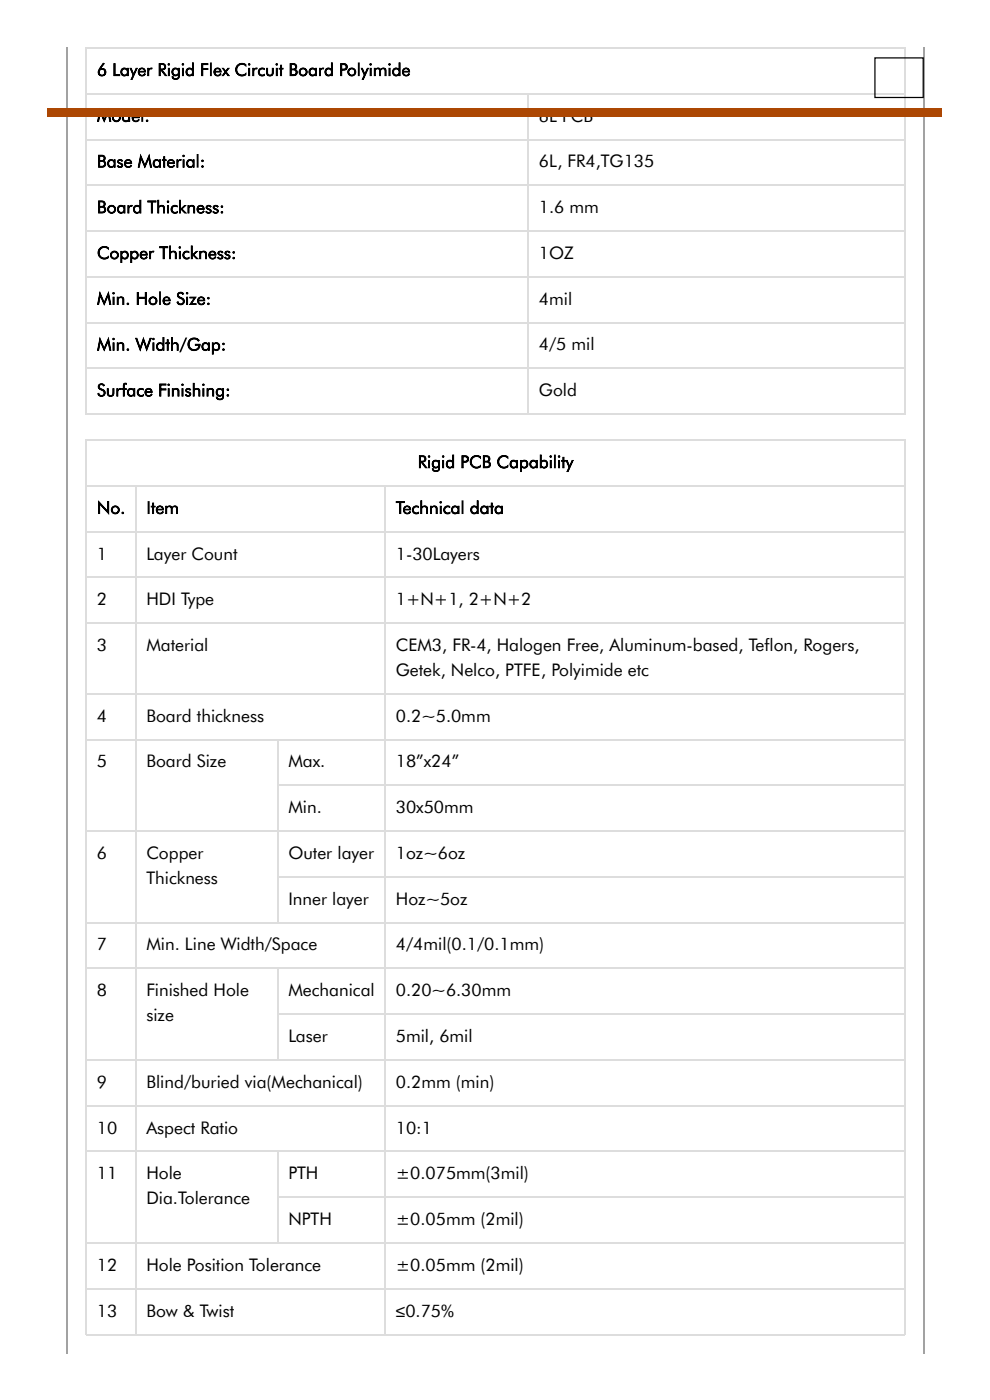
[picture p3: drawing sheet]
<svg xmlns="http://www.w3.org/2000/svg" width="210mm" height="297mm" viewBox="0 0 210 297" stroke-linecap="round" stroke-linejoin="round" font-family="sans-serif">
<defs><g id="words">
<g font-size="3.7">
<text x="20.6" y="16.1">6 Layer Rigid Flex Circuit Board Polyimide</text>
<text x="20.6" y="25.8">Model:</text>
<text x="114.3" y="25.8">6L PCB</text>
<text x="20.6" y="35.5">Base Material:</text>
<text x="114.3" y="35.5">6L, FR4,TG135</text>
<text x="20.6" y="45.2">Board Thickness:</text>
<text x="114.3" y="45.2">1.6 mm</text>
<text x="20.6" y="54.9">Copper Thickness:</text>
<text x="114.3" y="54.9">1OZ</text>
<text x="20.6" y="64.6">Min. Hole Size:</text>
<text x="114.3" y="64.6">4mil</text>
<text x="20.6" y="74.4">Min. Width/Gap:</text>
<text x="114.3" y="74.4">4/5 mil</text>
<text x="20.6" y="84.1">Surface Finishing:</text>
<text x="114.3" y="84.1">Gold</text>
<text x="88.6" y="99.3">Rigid PCB Capability</text>
<text x="20.6" y="109">No.</text>
<text x="31" y="109">Item</text>
<text x="83.9" y="109">Technical data</text>
<text x="20.6" y="118.7">1</text>
<text x="31" y="118.7">Layer Count</text>
<text x="83.9" y="118.7">1-30Layers</text>
<text x="20.6" y="128.4">2</text>
<text x="31" y="128.4">HDI Type</text>
<text x="83.9" y="128.4">1+N+1, 2+N+2</text>
<text x="20.6" y="138.1">3</text>
<text x="31" y="138.1">Material</text>
<text x="83.9" y="138.1">CEM3, FR-4, Halogen Free, Aluminum-based, Teflon, Rogers,</text>
<text x="83.9" y="143.4">Getek, Nelco, PTFE, Polyimide etc</text>
<text x="20.6" y="153.1">4</text>
<text x="31" y="153.1">Board thickness</text>
<text x="83.9" y="153.1">0.2~5.0mm</text>
<text x="20.6" y="162.8">5</text>
<text x="31" y="162.8">Board Size</text>
<text x="61.1" y="162.8">Max.</text>
<text x="83.9" y="162.8">18”x24”</text>
<text x="61.1" y="172.5">Min.</text>
<text x="83.9" y="172.5">30x50mm</text>
<text x="20.6" y="182.2">6</text>
<text x="31" y="182.2">Copper</text>
<text x="61.1" y="182.2">Outer layer</text>
<text x="83.9" y="182.2">1oz~6oz</text>
<text x="31" y="187.5">Thickness</text>
<text x="61.1" y="191.9">Inner layer</text>
<text x="83.9" y="191.9">Hoz~5oz</text>
<text x="20.6" y="201.6">7</text>
<text x="31" y="201.6">Min. Line Width/Space</text>
<text x="83.9" y="201.6">4/4mil(0.1/0.1mm)</text>
<text x="20.6" y="211.3">8</text>
<text x="31" y="211.3">Finished Hole</text>
<text x="61.1" y="211.3">Mechanical</text>
<text x="83.9" y="211.3">0.20~6.30mm</text>
<text x="31" y="216.6">size</text>
<text x="61.1" y="221.1">Laser</text>
<text x="83.9" y="221.1">5mil, 6mil</text>
<text x="20.6" y="230.8">9</text>
<text x="31" y="230.8">Blind/buried via(Mechanical)</text>
<text x="83.9" y="230.8">0.2mm (min)</text>
<text x="20.6" y="240.5">10</text>
<text x="31" y="240.5">Aspect Ratio</text>
<text x="83.9" y="240.5">10:1</text>
<text x="20.6" y="250.2">11</text>
<text x="31" y="250.2">Hole</text>
<text x="61.1" y="250.2">PTH</text>
<text x="83.9" y="250.2">±0.075mm(3mil)</text>
<text x="31" y="255.4">Dia.Tolerance</text>
<text x="61.1" y="259.9">NPTH</text>
<text x="83.9" y="259.9">±0.05mm (2mil)</text>
<text x="20.6" y="269.6">12</text>
<text x="31" y="269.6">Hole Position Tolerance</text>
<text x="83.9" y="269.6">±0.05mm (2mil)</text>
<text x="20.6" y="279.3">13</text>
<text x="31" y="279.3">Bow &amp; Twist</text>
<text x="83.9" y="279.3">≤0.75%</text>
</g>
</g></defs>
<path d="M14.1 10.1v277M196 10.1v277" fill="none" stroke="#a2a2a2" stroke-width=".26"/>
<g fill="#fff">
<path d="M18.5 10.3h173.4v9.7h-173.4z"/>
<path d="M18.5 20h93.6v9.7h-93.6z"/>
<path d="M112.1 20h79.8v9.7h-79.8z"/>
<path d="M18.5 29.7h93.6v9.7h-93.6z"/>
<path d="M112.1 29.7h79.8v9.7h-79.8z"/>
<path d="M18.5 39.4h93.6v9.8h-93.6z"/>
<path d="M112.1 39.4h79.8v9.8h-79.8z"/>
<path d="M18.5 49.2h93.6v9.7h-93.6z"/>
<path d="M112.1 49.2h79.8v9.7h-79.8z"/>
<path d="M18.5 58.9h93.6v9.7h-93.6z"/>
<path d="M112.1 58.9h79.8v9.7h-79.8z"/>
<path d="M18.5 68.6h93.6v9.7h-93.6z"/>
<path d="M112.1 68.6h79.8v9.7h-79.8z"/>
<path d="M18.5 78.3h93.6v9.7h-93.6z"/>
<path d="M112.1 78.3h79.8v9.7h-79.8z"/>
</g>
<path d="M18.2 10.2h173.7M18.2 19.9h173.7M18.3 10.1v77.9M191.8 10.1v77.9M18.2 29.6h173.7M18.2 39.3h173.7M112 20v68M18.2 49h173.7M18.2 58.7h173.7M18.2 68.4h173.7M18.2 78.2h173.7M18.2 87.9h173.7" fill="none" stroke="#ddd" stroke-width=".26"/>
<g fill="#fff">
<path d="M18.5 93.5h173.4v9.7h-173.4z"/>
<path d="M18.5 103.2h10.2v9.7h-10.2z"/>
<path d="M28.7 103.2h53v9.7h-53z"/>
<path d="M81.7 103.2h110.2v9.7h-110.2z"/>
<path d="M18.5 112.9h10.2v9.7h-10.2z"/>
<path d="M28.7 112.9h53v9.7h-53z"/>
<path d="M81.7 112.9h110.2v9.7h-110.2z"/>
<path d="M18.5 122.6h10.2v9.8h-10.2z"/>
<path d="M28.7 122.6h53v9.8h-53z"/>
<path d="M81.7 122.6h110.2v9.8h-110.2z"/>
<path d="M18.5 132.4h10.2v14.9h-10.2z"/>
<path d="M28.7 132.4h53v14.9h-53z"/>
<path d="M81.7 132.4h110.2v14.9h-110.2z"/>
<path d="M18.5 147.3h10.2v9.7h-10.2z"/>
<path d="M28.7 147.3h53v9.7h-53z"/>
<path d="M81.7 147.3h110.2v9.7h-110.2z"/>
<path d="M18.5 157h10.2v19.4h-10.2z"/>
<path d="M28.7 157h30.2v19.4h-30.2z"/>
<path d="M58.9 157h22.8v9.7h-22.8z"/>
<path d="M81.7 157h110.2v9.7h-110.2z"/>
<path d="M58.9 166.7h22.8v9.7h-22.8z"/>
<path d="M81.7 166.7h110.2v9.7h-110.2z"/>
<path d="M18.5 176.4h10.2v19.5h-10.2z"/>
<path d="M28.7 176.4h30.2v19.5h-30.2z"/>
<path d="M58.9 176.4h22.8v9.8h-22.8z"/>
<path d="M81.7 176.4h110.2v9.8h-110.2z"/>
<path d="M58.9 186.2h22.8v9.7h-22.8z"/>
<path d="M81.7 186.2h110.2v9.7h-110.2z"/>
<path d="M18.5 195.9h10.2v9.7h-10.2z"/>
<path d="M28.7 195.9h53v9.7h-53z"/>
<path d="M81.7 195.9h110.2v9.7h-110.2z"/>
<path d="M18.5 205.6h10.2v19.4h-10.2z"/>
<path d="M28.7 205.6h30.2v19.4h-30.2z"/>
<path d="M58.9 205.6h22.8v9.7h-22.8z"/>
<path d="M81.7 205.6h110.2v9.7h-110.2z"/>
<path d="M58.9 215.3h22.8v9.7h-22.8z"/>
<path d="M81.7 215.3h110.2v9.7h-110.2z"/>
<path d="M18.5 225h10.2v9.7h-10.2z"/>
<path d="M28.7 225h53v9.7h-53z"/>
<path d="M81.7 225h110.2v9.7h-110.2z"/>
<path d="M18.5 234.7h10.2v9.7h-10.2z"/>
<path d="M28.7 234.7h53v9.7h-53z"/>
<path d="M81.7 234.7h110.2v9.7h-110.2z"/>
<path d="M18.5 244.4h10.2v19.4h-10.2z"/>
<path d="M28.7 244.4h30.2v19.4h-30.2z"/>
<path d="M58.9 244.4h22.8v9.7h-22.8z"/>
<path d="M81.7 244.4h110.2v9.7h-110.2z"/>
<path d="M58.9 254.1h22.8v9.7h-22.8z"/>
<path d="M81.7 254.1h110.2v9.7h-110.2z"/>
<path d="M18.5 263.8h10.2v9.7h-10.2z"/>
<path d="M28.7 263.8h53v9.7h-53z"/>
<path d="M81.7 263.8h110.2v9.7h-110.2z"/>
<path d="M18.5 273.5h10.2v9.8h-10.2z"/>
<path d="M28.7 273.5h53v9.8h-53z"/>
<path d="M81.7 273.5h110.2v9.8h-110.2z"/>
</g>
<g fill="none" stroke="#ddd" stroke-width=".26">
<path d="M18.2 93.4h173.7M18.3 93.2v190.1M191.8 93.2v190.1M18.2 103.1h173.7M18.2 112.8h173.7M28.8 103.2v180.1M81.6 103.2v180.1M18.2 122.5h173.7M18.2 132.2h173.7M18.2 147.2h173.7M18.2 156.9h173.7M59 157v38.9"/>
<path d="M18.2 176.3h173.7M59.1 166.6h132.8M18.2 195.7h173.7M59.1 186h132.8M18.2 205.4h173.7M59 205.6v19.4M59.1 215.2h132.8M18.2 224.9h173.7M18.2 234.6h173.7M18.2 244.3h173.7M59 244.4v19.4M59.1 254h132.8"/>
<path d="M18.2 263.7h173.7M18.2 273.4h173.7M18.2 283.1h173.7"/>
</g>
<path d="M10.1 22.9h189.7v1.9h-189.7z" fill="#ac4703"/>
<path d="M185.5 12.3h10.2v8.4h-10.2z" fill="none" stroke="#000" stroke-width=".26"/>
<use href="#words"/>
</svg>
